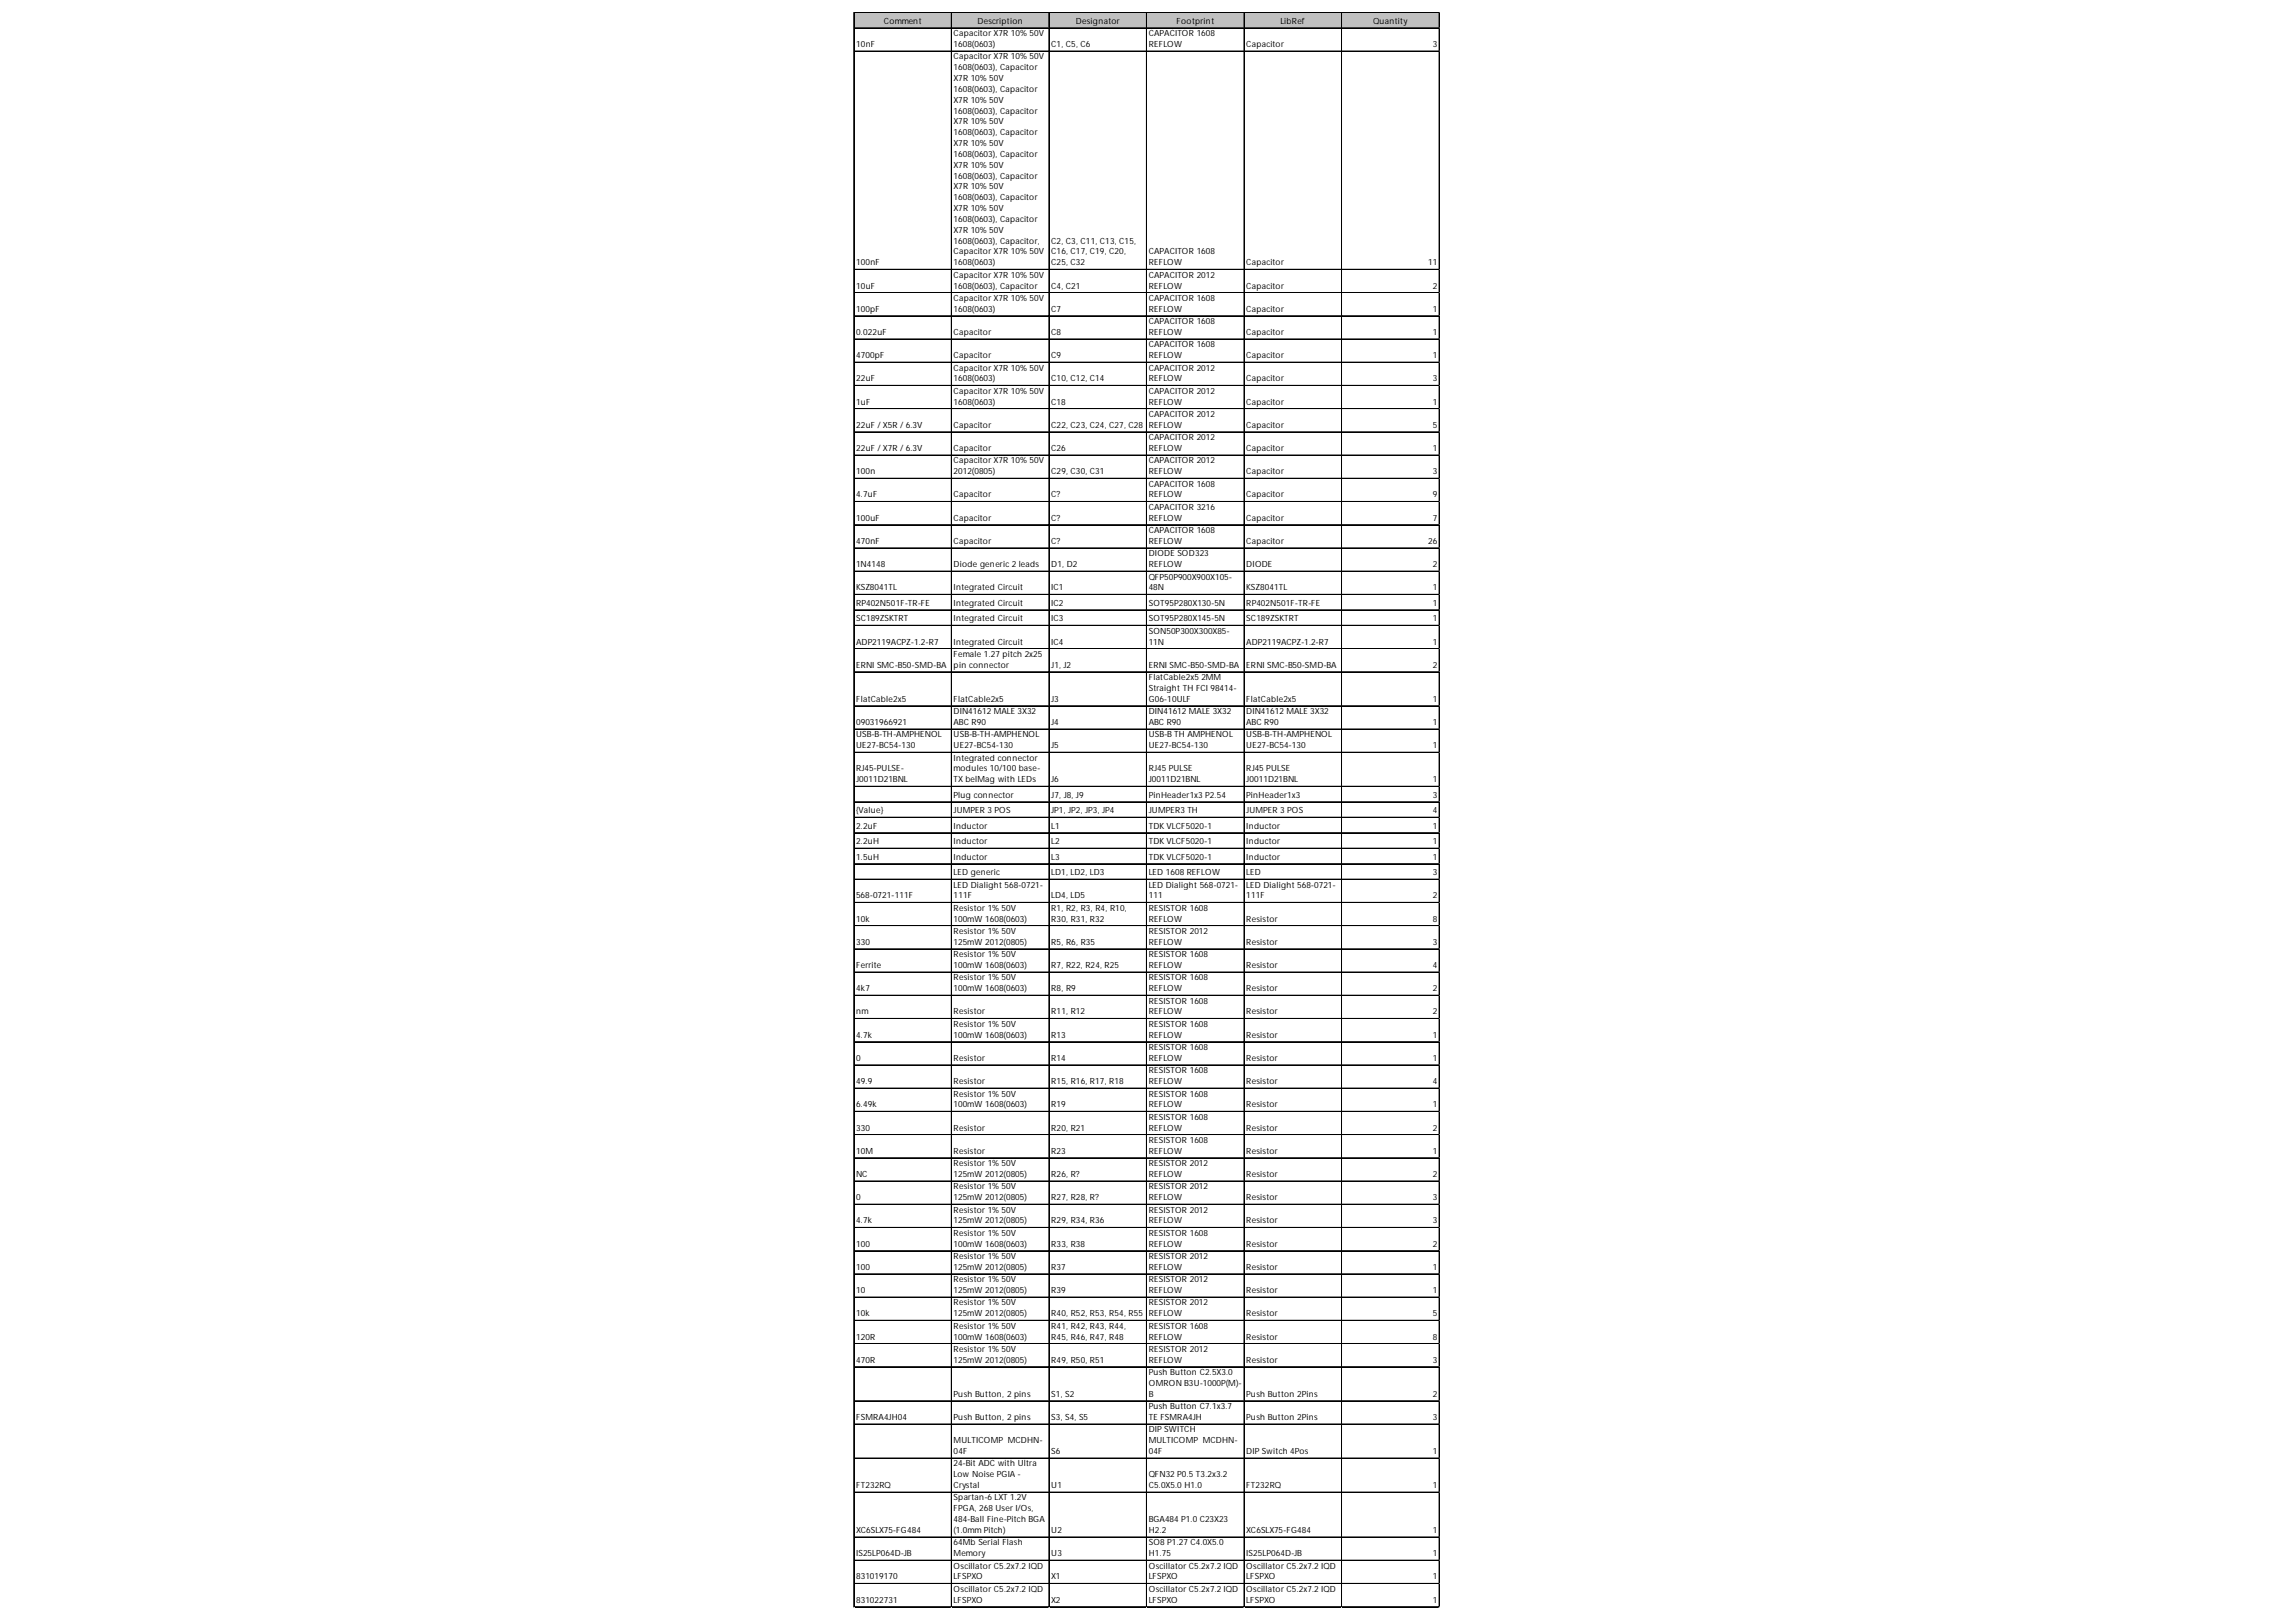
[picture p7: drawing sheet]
<svg xmlns="http://www.w3.org/2000/svg" width="297mm" height="210mm" viewBox="0 0 297 210" stroke-linecap="round" stroke-linejoin="round" font-family="sans-serif">
<defs><g id="words">
<g font-size="1.1">
<text x="114.4" y="3.1">Comment</text>
<text x="123.4" y="4.7">Capacitor X7R 10% 50V</text>
<text x="126.5" y="3.1">Description</text>
<text x="139.2" y="3.1">Designator</text>
<text x="148.6" y="4.7">CAPACITOR 1608</text>
<text x="152.2" y="3.1">Footprint</text>
<text x="165.6" y="3.1">LibRef</text>
<text x="177.7" y="3.1">Quantity</text>
<text x="110.8" y="6.1">10nF</text>
<text x="123.4" y="6.1">1608(0603)</text>
<text x="123.4" y="7.7">Capacitor X7R 10% 50V</text>
<text x="123.4" y="9.1">1608(0603), Capacitor</text>
<text x="123.4" y="10.5">X7R 10% 50V</text>
<text x="123.4" y="11.9">1608(0603), Capacitor</text>
<text x="136" y="6.1">C1, C5, C6</text>
<text x="148.6" y="6.1">REFLOW</text>
<text x="161.2" y="6.1">Capacitor</text>
<text x="185.4" y="6.1">3</text>
<text x="123.4" y="13.3">X7R 10% 50V</text>
<text x="123.4" y="14.7">1608(0603), Capacitor</text>
<text x="123.4" y="16.1">X7R 10% 50V</text>
<text x="123.4" y="17.5">1608(0603), Capacitor</text>
<text x="123.4" y="18.9">X7R 10% 50V</text>
<text x="123.4" y="20.3">1608(0603), Capacitor</text>
<text x="123.4" y="21.7">X7R 10% 50V</text>
<text x="123.4" y="23.1">1608(0603), Capacitor</text>
<text x="123.4" y="24.5">X7R 10% 50V</text>
<text x="123.4" y="25.9">1608(0603), Capacitor</text>
<text x="123.4" y="27.3">X7R 10% 50V</text>
<text x="123.4" y="28.7">1608(0603), Capacitor</text>
<text x="110.8" y="34.3">100nF</text>
<text x="123.4" y="30.1">X7R 10% 50V</text>
<text x="123.4" y="31.5">1608(0603), Capacitor,</text>
<text x="123.4" y="32.9">Capacitor X7R 10% 50V</text>
<text x="123.4" y="34.3">1608(0603)</text>
<text x="123.4" y="35.9">Capacitor X7R 10% 50V</text>
<text x="136" y="31.5">C2, C3, C11, C13, C15,</text>
<text x="136" y="32.9">C16, C17, C19, C20,</text>
<text x="136" y="34.3">C25, C32</text>
<text x="148.6" y="32.9">CAPACITOR 1608</text>
<text x="148.6" y="34.3">REFLOW</text>
<text x="148.6" y="35.9">CAPACITOR 2012</text>
<text x="161.2" y="34.3">Capacitor</text>
<text x="184.8" y="34.3">11</text>
<text x="110.8" y="37.3">10uF</text>
<text x="110.8" y="40.3">100pF</text>
<text x="123.4" y="37.3">1608(0603), Capacitor</text>
<text x="123.4" y="38.9">Capacitor X7R 10% 50V</text>
<text x="123.4" y="40.3">1608(0603)</text>
<text x="136" y="37.3">C4, C21</text>
<text x="136" y="40.3">C7</text>
<text x="148.6" y="37.3">REFLOW</text>
<text x="148.6" y="38.9">CAPACITOR 1608</text>
<text x="148.6" y="40.3">REFLOW</text>
<text x="148.6" y="41.9">CAPACITOR 1608</text>
<text x="161.2" y="37.3">Capacitor</text>
<text x="161.2" y="40.3">Capacitor</text>
<text x="185.4" y="37.3">2</text>
<text x="185.4" y="40.3">1</text>
<text x="110.8" y="43.3">0.022uF</text>
<text x="110.8" y="46.4">4700pF</text>
<text x="123.4" y="43.3">Capacitor</text>
<text x="123.4" y="46.4">Capacitor</text>
<text x="123.4" y="48">Capacitor X7R 10% 50V</text>
<text x="136" y="43.3">C8</text>
<text x="136" y="46.4">C9</text>
<text x="148.6" y="43.3">REFLOW</text>
<text x="148.6" y="44.9">CAPACITOR 1608</text>
<text x="148.6" y="46.4">REFLOW</text>
<text x="148.6" y="48">CAPACITOR 2012</text>
<text x="161.2" y="43.3">Capacitor</text>
<text x="161.2" y="46.4">Capacitor</text>
<text x="185.4" y="43.3">1</text>
<text x="185.4" y="46.4">1</text>
<text x="110.8" y="49.4">22uF</text>
<text x="110.8" y="52.4">1uF</text>
<text x="123.4" y="49.4">1608(0603)</text>
<text x="123.4" y="51">Capacitor X7R 10% 50V</text>
<text x="123.4" y="52.4">1608(0603)</text>
<text x="136" y="49.4">C10, C12, C14</text>
<text x="136" y="52.4">C18</text>
<text x="148.6" y="49.4">REFLOW</text>
<text x="148.6" y="51">CAPACITOR 2012</text>
<text x="148.6" y="52.4">REFLOW</text>
<text x="148.6" y="54">CAPACITOR 2012</text>
<text x="161.2" y="49.4">Capacitor</text>
<text x="161.2" y="52.4">Capacitor</text>
<text x="185.4" y="49.4">3</text>
<text x="185.4" y="52.4">1</text>
<text x="110.8" y="55.4">22uF /X5R / 6.3V</text>
<text x="110.8" y="58.4">22uF /X7R / 6.3V</text>
<text x="123.4" y="55.4">Capacitor</text>
<text x="123.4" y="58.4">Capacitor</text>
<text x="123.4" y="60">Capacitor X7R 10% 50V</text>
<text x="136" y="55.4">C22, C23, C24, C27, C28</text>
<text x="136" y="58.4">C26</text>
<text x="148.6" y="55.4">REFLOW</text>
<text x="148.6" y="57">CAPACITOR 2012</text>
<text x="148.6" y="58.4">REFLOW</text>
<text x="148.6" y="60">CAPACITOR 2012</text>
<text x="161.2" y="55.4">Capacitor</text>
<text x="161.2" y="58.4">Capacitor</text>
<text x="185.4" y="55.4">5</text>
<text x="185.4" y="58.4">1</text>
<text x="110.8" y="61.4">100n</text>
<text x="110.8" y="64.4">4.7uF</text>
<text x="123.4" y="61.4">2012(0805)</text>
<text x="123.4" y="64.4">Capacitor</text>
<text x="136" y="61.4">C29, C30, C31</text>
<text x="136" y="64.4">C?</text>
<text x="148.6" y="61.4">REFLOW</text>
<text x="148.6" y="63">CAPACITOR 1608</text>
<text x="148.6" y="64.4">REFLOW</text>
<text x="148.6" y="66">CAPACITOR 3216</text>
<text x="161.2" y="61.4">Capacitor</text>
<text x="161.2" y="64.4">Capacitor</text>
<text x="185.4" y="61.4">3</text>
<text x="185.4" y="64.4">9</text>
<text x="110.8" y="67.4">100uF</text>
<text x="110.8" y="70.4">470nF</text>
<text x="123.4" y="67.4">Capacitor</text>
<text x="123.4" y="70.4">Capacitor</text>
<text x="136" y="67.4">C?</text>
<text x="136" y="70.4">C?</text>
<text x="148.6" y="67.4">REFLOW</text>
<text x="148.6" y="69">CAPACITOR 1608</text>
<text x="148.6" y="70.4">REFLOW</text>
<text x="148.6" y="72">DIODE SOD323</text>
<text x="161.2" y="67.4">Capacitor</text>
<text x="161.2" y="70.4">Capacitor</text>
<text x="184.8" y="70.4">26</text>
<text x="185.4" y="67.4">7</text>
<text x="110.8" y="73.4">1N4148</text>
<text x="110.8" y="76.4">KSZ8041TL</text>
<text x="123.4" y="73.4">Diode generic 2 leads</text>
<text x="123.4" y="76.4">Integrated Circuit</text>
<text x="136" y="73.4">D1, D2</text>
<text x="136" y="76.4">IC1</text>
<text x="148.6" y="73.4">REFLOW</text>
<text x="148.6" y="75">QFP50P900X900X105-</text>
<text x="148.6" y="76.4">48N</text>
<text x="161.2" y="73.4">DIODE</text>
<text x="161.2" y="76.4">KSZ8041TL</text>
<text x="185.4" y="73.4">2</text>
<text x="185.4" y="76.4">1</text>
<text x="110.8" y="78.4">RP402N501F-TR-FE</text>
<text x="110.8" y="80.4">SC189ZSKTRT</text>
<text x="110.8" y="83.4">ADP2119ACPZ-1.2-R7</text>
<text x="123.4" y="78.4">Integrated Circuit</text>
<text x="123.4" y="80.4">Integrated Circuit</text>
<text x="123.4" y="83.4">Integrated Circuit</text>
<text x="136" y="78.4">IC2</text>
<text x="136" y="80.4">IC3</text>
<text x="136" y="83.4">IC4</text>
<text x="148.6" y="78.4">SOT95P280X130-5N</text>
<text x="148.6" y="80.4">SOT95P280X145-5N</text>
<text x="148.6" y="82">SON50P300X300X85-</text>
<text x="148.6" y="83.4">11N</text>
<text x="161.2" y="78.4">RP402N501F-TR-FE</text>
<text x="161.2" y="80.4">SC189ZSKTRT</text>
<text x="161.2" y="83.4">ADP2119ACPZ-1.2-R7</text>
<text x="185.4" y="78.4">1</text>
<text x="185.4" y="80.4">1</text>
<text x="185.4" y="83.4">1</text>
<text x="110.8" y="86.4">ERNI SMC-B50-SMD-BA</text>
<text x="123.4" y="85">Female 1.27 pitch 2x25</text>
<text x="123.4" y="86.4">pin connector</text>
<text x="136" y="86.4">J1, J2</text>
<text x="148.6" y="86.4">ERNI SMC-B50-SMD-BA</text>
<text x="148.6" y="88">FlatCable2x5 2MM</text>
<text x="148.6" y="89.4">Straight TH FCI 98414-</text>
<text x="161.2" y="86.4">ERNI SMC-B50-SMD-BA</text>
<text x="185.4" y="86.4">2</text>
<text x="110.8" y="90.8">FlatCable2x5</text>
<text x="110.8" y="93.8">09031966921</text>
<text x="110.8" y="95.4">USB-B-TH-AMPHENOL</text>
<text x="123.4" y="90.8">FlatCable2x5</text>
<text x="123.4" y="92.4">DIN41612 MALE 3X32</text>
<text x="123.4" y="93.8">ABC R90</text>
<text x="123.4" y="95.4">USB-B-TH-AMPHENOL</text>
<text x="136" y="90.8">J3</text>
<text x="136" y="93.8">J4</text>
<text x="148.6" y="90.8">G06-10ULF</text>
<text x="148.6" y="92.4">DIN41612 MALE 3X32</text>
<text x="148.6" y="93.8">ABC R90</text>
<text x="148.6" y="95.4">USB-B TH AMPHENOL</text>
<text x="161.2" y="90.8">FlatCable2x5</text>
<text x="161.2" y="92.4">DIN41612 MALE 3X32</text>
<text x="161.2" y="93.8">ABC R90</text>
<text x="161.2" y="95.4">USB-B-TH-AMPHENOL</text>
<text x="185.4" y="90.8">1</text>
<text x="185.4" y="93.8">1</text>
<text x="110.8" y="96.8">UE27-BC54-130</text>
<text x="110.8" y="99.8">RJ45-PULSE-</text>
<text x="110.8" y="101.2">J0011D21BNL</text>
<text x="123.4" y="96.8">UE27-BC54-130</text>
<text x="123.4" y="98.4">Integrated connector</text>
<text x="123.4" y="99.8">modules 10/100 base-</text>
<text x="123.4" y="101.2">TX belMag with LEDs</text>
<text x="136" y="96.8">J5</text>
<text x="136" y="101.2">J6</text>
<text x="148.6" y="96.8">UE27-BC54-130</text>
<text x="148.6" y="99.8">RJ45 PULSE</text>
<text x="148.6" y="101.2">J0011D21BNL</text>
<text x="161.2" y="96.8">UE27-BC54-130</text>
<text x="161.2" y="99.8">RJ45 PULSE</text>
<text x="161.2" y="101.2">J0011D21BNL</text>
<text x="185.4" y="96.8">1</text>
<text x="185.4" y="101.2">1</text>
<text x="110.8" y="105.2">{Value}</text>
<text x="110.8" y="107.2">2.2uF</text>
<text x="123.4" y="103.2">Plug connector</text>
<text x="123.4" y="105.2">JUMPER 3 POS</text>
<text x="123.4" y="107.2">Inductor</text>
<text x="136" y="103.2">J7, J8, J9</text>
<text x="136" y="105.2">JP1, JP2, JP3, JP4</text>
<text x="136" y="107.2">L1</text>
<text x="148.6" y="103.2">PinHeader1x3 P2.54</text>
<text x="148.6" y="105.2">JUMPER3 TH</text>
<text x="148.6" y="107.2">TDK VLCF5020-1</text>
<text x="161.2" y="103.2">PinHeader1x3</text>
<text x="161.2" y="105.2">JUMPER 3 POS</text>
<text x="161.2" y="107.2">Inductor</text>
<text x="185.4" y="103.2">3</text>
<text x="185.4" y="105.2">4</text>
<text x="185.4" y="107.2">1</text>
<text x="110.8" y="109.2">2.2uH</text>
<text x="110.8" y="111.3">1.5uH</text>
<text x="123.4" y="109.2">Inductor</text>
<text x="123.4" y="111.3">Inductor</text>
<text x="123.4" y="113.3">LED generic</text>
<text x="136" y="109.2">L2</text>
<text x="136" y="111.3">L3</text>
<text x="136" y="113.3">LD1, LD2, LD3</text>
<text x="148.6" y="109.2">TDK VLCF5020-1</text>
<text x="148.6" y="111.3">TDK VLCF5020-1</text>
<text x="148.6" y="113.3">LED 1608 REFLOW</text>
<text x="161.2" y="109.2">Inductor</text>
<text x="161.2" y="111.3">Inductor</text>
<text x="161.2" y="113.3">LED</text>
<text x="185.4" y="109.2">1</text>
<text x="185.4" y="111.3">1</text>
<text x="185.4" y="113.3">3</text>
<text x="110.8" y="116.3">568-0721-111F</text>
<text x="110.8" y="119.3">10k</text>
<text x="123.4" y="114.9">LED Dialight 568-0721-</text>
<text x="123.4" y="116.3">111F</text>
<text x="123.4" y="117.9">Resistor 1% 50V</text>
<text x="123.4" y="119.3">100mW 1608(0603)</text>
<text x="136" y="116.3">LD4, LD5</text>
<text x="136" y="117.9">R1, R2, R3, R4, R10,</text>
<text x="136" y="119.3">R30, R31, R32</text>
<text x="148.6" y="114.9">LED Dialight 568-0721-</text>
<text x="148.6" y="116.3">111</text>
<text x="148.6" y="117.9">RESISTOR 1608</text>
<text x="148.6" y="119.3">REFLOW</text>
<text x="161.2" y="114.9">LED Dialight 568-0721-</text>
<text x="161.2" y="116.3">111F</text>
<text x="161.2" y="119.3">Resistor</text>
<text x="185.4" y="116.3">2</text>
<text x="185.4" y="119.3">8</text>
<text x="110.8" y="122.3">330</text>
<text x="110.8" y="125.3">Ferrite</text>
<text x="123.4" y="120.9">Resistor 1% 50V</text>
<text x="123.4" y="122.3">125mW 2012(0805)</text>
<text x="123.4" y="123.9">Resistor 1% 50V</text>
<text x="123.4" y="125.3">100mW 1608(0603)</text>
<text x="136" y="122.3">R5, R6, R35</text>
<text x="136" y="125.3">R7, R22, R24, R25</text>
<text x="148.6" y="120.9">RESISTOR 2012</text>
<text x="148.6" y="122.3">REFLOW</text>
<text x="148.6" y="123.9">RESISTOR 1608</text>
<text x="148.6" y="125.3">REFLOW</text>
<text x="161.2" y="122.3">Resistor</text>
<text x="161.2" y="125.3">Resistor</text>
<text x="185.4" y="122.3">3</text>
<text x="185.4" y="125.3">4</text>
<text x="110.8" y="128.3">4k7</text>
<text x="110.8" y="131.3">nm</text>
<text x="123.4" y="126.9">Resistor 1% 50V</text>
<text x="123.4" y="128.3">100mW 1608(0603)</text>
<text x="123.4" y="131.3">Resistor</text>
<text x="136" y="128.3">R8, R9</text>
<text x="136" y="131.3">R11, R12</text>
<text x="148.6" y="126.9">RESISTOR 1608</text>
<text x="148.6" y="128.3">REFLOW</text>
<text x="148.6" y="129.9">RESISTOR 1608</text>
<text x="148.6" y="131.3">REFLOW</text>
<text x="161.2" y="128.3">Resistor</text>
<text x="161.2" y="131.3">Resistor</text>
<text x="185.4" y="128.3">2</text>
<text x="185.4" y="131.3">2</text>
<text x="110.8" y="134.3">4.7k</text>
<text x="110.8" y="137.3">0</text>
<text x="123.4" y="132.9">Resistor 1% 50V</text>
<text x="123.4" y="134.3">100mW 1608(0603)</text>
<text x="123.4" y="137.3">Resistor</text>
<text x="136" y="134.3">R13</text>
<text x="136" y="137.3">R14</text>
<text x="148.6" y="132.9">RESISTOR 1608</text>
<text x="148.6" y="134.3">REFLOW</text>
<text x="148.6" y="135.9">RESISTOR 1608</text>
<text x="148.6" y="137.3">REFLOW</text>
<text x="161.2" y="134.3">Resistor</text>
<text x="161.2" y="137.3">Resistor</text>
<text x="185.4" y="134.3">1</text>
<text x="185.4" y="137.3">1</text>
<text x="110.8" y="140.3">49.9</text>
<text x="110.8" y="143.3">6.49k</text>
<text x="123.4" y="140.3">Resistor</text>
<text x="123.4" y="141.9">Resistor 1% 50V</text>
<text x="123.4" y="143.3">100mW 1608(0603)</text>
<text x="136" y="140.3">R15, R16, R17, R18</text>
<text x="136" y="143.3">R19</text>
<text x="148.6" y="138.9">RESISTOR 1608</text>
<text x="148.6" y="140.3">REFLOW</text>
<text x="148.6" y="141.9">RESISTOR 1608</text>
<text x="148.6" y="143.3">REFLOW</text>
<text x="161.2" y="140.3">Resistor</text>
<text x="161.2" y="143.3">Resistor</text>
<text x="185.4" y="140.3">4</text>
<text x="185.4" y="143.3">1</text>
<text x="110.8" y="146.3">330</text>
<text x="110.8" y="149.3">10M</text>
<text x="123.4" y="146.3">Resistor</text>
<text x="123.4" y="149.3">Resistor</text>
<text x="136" y="146.3">R20, R21</text>
<text x="136" y="149.3">R23</text>
<text x="148.6" y="144.9">RESISTOR 1608</text>
<text x="148.6" y="146.3">REFLOW</text>
<text x="148.6" y="147.9">RESISTOR 1608</text>
<text x="148.6" y="149.3">REFLOW</text>
<text x="161.2" y="146.3">Resistor</text>
<text x="161.2" y="149.3">Resistor</text>
<text x="185.4" y="146.3">2</text>
<text x="185.4" y="149.3">1</text>
<text x="110.8" y="152.3">NC</text>
<text x="110.8" y="155.3">0</text>
<text x="123.4" y="150.9">Resistor 1% 50V</text>
<text x="123.4" y="152.3">125mW 2012(0805)</text>
<text x="123.4" y="153.9">Resistor 1% 50V</text>
<text x="123.4" y="155.3">125mW 2012(0805)</text>
<text x="136" y="152.3">R26, R?</text>
<text x="136" y="155.3">R27, R28, R?</text>
<text x="148.6" y="150.9">RESISTOR 2012</text>
<text x="148.6" y="152.3">REFLOW</text>
<text x="148.6" y="153.9">RESISTOR 2012</text>
<text x="148.6" y="155.3">REFLOW</text>
<text x="161.2" y="152.3">Resistor</text>
<text x="161.2" y="155.3">Resistor</text>
<text x="185.4" y="152.3">2</text>
<text x="185.4" y="155.3">3</text>
<text x="110.8" y="158.3">4.7k</text>
<text x="110.8" y="161.3">100</text>
<text x="123.4" y="156.9">Resistor 1% 50V</text>
<text x="123.4" y="158.3">125mW 2012(0805)</text>
<text x="123.4" y="159.9">Resistor 1% 50V</text>
<text x="123.4" y="161.3">100mW 1608(0603)</text>
<text x="136" y="158.3">R29, R34, R36</text>
<text x="136" y="161.3">R33, R38</text>
<text x="148.6" y="156.9">RESISTOR 2012</text>
<text x="148.6" y="158.3">REFLOW</text>
<text x="148.6" y="159.9">RESISTOR 1608</text>
<text x="148.6" y="161.3">REFLOW</text>
<text x="161.2" y="158.3">Resistor</text>
<text x="161.2" y="161.3">Resistor</text>
<text x="185.4" y="158.3">3</text>
<text x="185.4" y="161.3">2</text>
<text x="110.8" y="164.3">100</text>
<text x="110.8" y="167.3">10</text>
<text x="123.4" y="162.9">Resistor 1% 50V</text>
<text x="123.4" y="164.3">125mW 2012(0805)</text>
<text x="123.4" y="165.9">Resistor 1% 50V</text>
<text x="123.4" y="167.3">125mW 2012(0805)</text>
<text x="136" y="164.3">R37</text>
<text x="136" y="167.3">R39</text>
<text x="148.6" y="162.9">RESISTOR 2012</text>
<text x="148.6" y="164.3">REFLOW</text>
<text x="148.6" y="165.9">RESISTOR 2012</text>
<text x="148.6" y="167.3">REFLOW</text>
<text x="161.2" y="164.3">Resistor</text>
<text x="161.2" y="167.3">Resistor</text>
<text x="185.4" y="164.3">1</text>
<text x="185.4" y="167.3">1</text>
<text x="110.8" y="170.3">10k</text>
<text x="110.8" y="173.3">120R</text>
<text x="123.4" y="168.9">Resistor 1% 50V</text>
<text x="123.4" y="170.3">125mW 2012(0805)</text>
<text x="123.4" y="171.9">Resistor 1% 50V</text>
<text x="123.4" y="173.3">100mW 1608(0603)</text>
<text x="136" y="170.3">R40, R52, R53, R54, R55</text>
<text x="136" y="171.9">R41, R42, R43, R44,</text>
<text x="136" y="173.3">R45, R46, R47, R48</text>
<text x="148.6" y="168.9">RESISTOR 2012</text>
<text x="148.6" y="170.3">REFLOW</text>
<text x="148.6" y="171.9">RESISTOR 1608</text>
<text x="148.6" y="173.3">REFLOW</text>
<text x="161.2" y="170.3">Resistor</text>
<text x="161.2" y="173.3">Resistor</text>
<text x="185.4" y="170.3">5</text>
<text x="185.4" y="173.3">8</text>
<text x="110.8" y="176.4">470R</text>
<text x="123.4" y="174.9">Resistor 1% 50V</text>
<text x="123.4" y="176.4">125mW 2012(0805)</text>
<text x="136" y="176.4">R49, R50, R51</text>
<text x="148.6" y="174.9">RESISTOR 2012</text>
<text x="148.6" y="176.4">REFLOW</text>
<text x="148.6" y="178">Push Button C2.5X3.0</text>
<text x="148.6" y="179.4">OMRON B3U-1000P(M)-</text>
<text x="161.2" y="176.4">Resistor</text>
<text x="185.4" y="176.4">3</text>
<text x="110.8" y="183.8">FSMRA4JH04</text>
<text x="123.4" y="180.8">Push Button, 2 pins</text>
<text x="123.4" y="183.8">Push Button, 2 pins</text>
<text x="136" y="180.8">S1, S2</text>
<text x="136" y="183.8">S3, S4, S5</text>
<text x="148.6" y="180.8">B</text>
<text x="148.6" y="182.4">Push Button C7.1x3.7</text>
<text x="148.6" y="183.8">TE FSMRA4JH</text>
<text x="148.6" y="185.4">DIP SWITCH</text>
<text x="161.2" y="180.8">Push Button 2Pins</text>
<text x="161.2" y="183.8">Push Button 2Pins</text>
<text x="185.4" y="180.8">2</text>
<text x="185.4" y="183.8">3</text>
<text x="123.4" y="186.8">MULTICOMP MCDHN-</text>
<text x="123.4" y="188.2">04F</text>
<text x="123.4" y="189.8">24-Bit ADC with Ultra</text>
<text x="123.4" y="191.2">Low Noise PGIA -</text>
<text x="136" y="188.2">S6</text>
<text x="148.6" y="186.8">MULTICOMP MCDHN-</text>
<text x="148.6" y="188.2">04F</text>
<text x="148.6" y="191.2">QFN32 P0.5 T3.2x3.2</text>
<text x="161.2" y="188.2">DIP Switch 4Pos</text>
<text x="185.4" y="188.2">1</text>
<text x="110.8" y="192.6">FT232RQ</text>
<text x="123.4" y="192.6">Crystal</text>
<text x="123.4" y="194.2">Spartan-6 LXT 1.2V</text>
<text x="123.4" y="195.6">FPGA, 268 User I/Os,</text>
<text x="123.4" y="197">484-Ball Fine-Pitch BGA</text>
<text x="136" y="192.6">U1</text>
<text x="148.6" y="192.6">C5.0X5.0 H1.0</text>
<text x="148.6" y="197">BGA484 P1.0 C23X23</text>
<text x="161.2" y="192.6">FT232RQ</text>
<text x="185.4" y="192.6">1</text>
<text x="110.8" y="198.4">XC6SLX75-FG484</text>
<text x="110.8" y="201.4">IS25LP064D-JB</text>
<text x="123.4" y="198.4">(1.0mm Pitch)</text>
<text x="123.4" y="200">64Mb Serial Flash</text>
<text x="123.4" y="201.4">Memory</text>
<text x="123.4" y="203">Oscillator C5.2x7.2 IQD</text>
<text x="136" y="198.4">U2</text>
<text x="136" y="201.4">U3</text>
<text x="148.6" y="198.4">H2.2</text>
<text x="148.6" y="200">SO8 P1.27 C4.0X5.0</text>
<text x="148.6" y="201.4">H1.75</text>
<text x="148.6" y="203">Oscillator C5.2x7.2 IQD</text>
<text x="161.2" y="198.4">XC6SLX75-FG484</text>
<text x="161.2" y="201.4">IS25LP064D-JB</text>
<text x="161.2" y="203">Oscillator C5.2x7.2 IQD</text>
<text x="185.4" y="198.4">1</text>
<text x="185.4" y="201.4">1</text>
<text x="110.8" y="204.4">831019170</text>
<text x="110.8" y="207.4">831022731</text>
<text x="123.4" y="204.4">LFSPXO</text>
<text x="123.4" y="206">Oscillator C5.2x7.2 IQD</text>
<text x="123.4" y="207.4">LFSPXO</text>
<text x="136" y="204.4">X1</text>
<text x="136" y="207.4">X2</text>
<text x="148.6" y="204.4">LFSPXO</text>
<text x="148.6" y="206">Oscillator C5.2x7.2 IQD</text>
<text x="148.6" y="207.4">LFSPXO</text>
<text x="161.2" y="204.4">LFSPXO</text>
<text x="161.2" y="206">Oscillator C5.2x7.2 IQD</text>
<text x="161.2" y="207.4">LFSPXO</text>
<text x="185.4" y="204.4">1</text>
<text x="185.4" y="207.4">1</text>
</g>
</g></defs>
<path d="M110.5 1.6h75.8v2.1h-75.8z" fill="#c0c0c0"/>
<g fill="none" stroke="#000" stroke-width=".13">
<path d="M110.5 1.6v206.4M110.6 1.6h75.7M110.6 3.6h75.7M110.6 6.6h75.7M110.6 6.7h75.7M123.1 1.7v206.3M135.7 1.7v206.3M148.3 1.7v206.3M148.4 1.7v206.3M160.9 1.7v206.3M161 1.7v206.3M173.6 1.7v206.3"/>
<path d="M186.2 1.7v206.3M110.6 34.8h75.7M110.6 34.9h75.7M110.6 37.9h75.7M110.6 40.9h75.7M110.6 43.9h75.7M110.6 46.9h75.7M110.6 49.9h75.7M110.6 52.9h75.7M110.6 55.9h75.7M110.6 58.9h75.7M110.6 61.9h75.7"/>
<path d="M110.6 64.9h75.7M110.6 67.9h75.7M110.6 70.9h75.7M110.6 71h75.7M110.6 73.9h75.7M110.6 74h75.7M110.6 76.9h75.7M110.6 77h75.7M110.6 78.9h75.7M110.6 79h75.7M110.6 80.9h75.7M110.6 81h75.7"/>
<path d="M110.6 83.9h75.7M110.6 84h75.7M110.6 86.9h75.7M110.6 87h75.7M110.6 91.3h75.7M110.6 91.4h75.7M110.6 94.3h75.7M110.6 94.4h75.7M110.6 97.3h75.7M110.6 97.4h75.7M110.6 101.8h75.7M110.6 103.8h75.7"/>
<path d="M110.6 105.8h75.7M110.6 107.8h75.7M110.6 109.8h75.7M110.6 111.8h75.7M110.6 113.8h75.7M110.6 116.8h75.7M110.6 119.8h75.7M110.6 122.8h75.7M110.6 125.8h75.7M110.6 128.8h75.7M110.6 131.8h75.7M110.6 134.8h75.7"/>
<path d="M110.6 134.9h75.7M110.6 137.8h75.7M110.6 137.9h75.7M110.6 140.8h75.7M110.6 140.9h75.7M110.6 143.8h75.7M110.6 143.9h75.7M110.6 146.8h75.7M110.6 146.9h75.7M110.6 149.8h75.7M110.6 149.9h75.7M110.6 152.8h75.7"/>
<path d="M110.6 152.9h75.7M110.6 155.8h75.7M110.6 155.9h75.7M110.6 158.8h75.7M110.6 158.9h75.7M110.6 161.8h75.7M110.6 161.9h75.7M110.6 164.8h75.7M110.6 164.9h75.7M110.6 167.9h75.7M110.6 170.9h75.7M110.6 173.9h75.7"/>
<path d="M110.6 176.9h75.7M110.6 181.3h75.7M110.6 184.3h75.7M110.6 188.7h75.7M110.6 193.1h75.7M110.6 198.9h75.7M110.6 201.9h75.7M110.6 202h75.7M110.6 204.9h75.7M110.6 205h75.7M110.6 207.9h75.7M110.6 208h75.7"/>
</g>
<path d="M110.5 208v.1" fill="none" stroke="#d4d4d4" stroke-width=".13"/>
<path d="M110.5 208l.1 .1z" fill="#d4d4d4"/>
<path d="M123.1 208v.1" fill="none" stroke="#d4d4d4" stroke-width=".13"/>
<path d="M123.1 208l.1 .1z" fill="#d4d4d4"/>
<path d="M135.7 208v.1" fill="none" stroke="#d4d4d4" stroke-width=".13"/>
<path d="M135.7 208l.1 .1z" fill="#d4d4d4"/>
<path d="M148.3 208v.1" fill="none" stroke="#d4d4d4" stroke-width=".13"/>
<path d="M148.3 208l.1 .1z" fill="#d4d4d4"/>
<path d="M160.9 208v.1" fill="none" stroke="#d4d4d4" stroke-width=".13"/>
<path d="M160.9 208l.1 .1z" fill="#d4d4d4"/>
<path d="M173.6 208v.1" fill="none" stroke="#d4d4d4" stroke-width=".13"/>
<path d="M173.6 208l.1 .1z" fill="#d4d4d4"/>
<path d="M186.2 208v.1" fill="none" stroke="#d4d4d4" stroke-width=".13"/>
<path d="M186.2 208l.1 .1z" fill="#d4d4d4"/>
<path d="M186.3 1.6h.1" fill="none" stroke="#d4d4d4" stroke-width=".13"/>
<path d="M186.3 1.6v.1z" fill="#d4d4d4"/>
<path d="M186.3 3.6h.1" fill="none" stroke="#d4d4d4" stroke-width=".13"/>
<path d="M186.3 3.6v.1z" fill="#d4d4d4"/>
<path d="M186.3 6.6h.1" fill="none" stroke="#d4d4d4" stroke-width=".13"/>
<path d="M186.3 6.6v.1z" fill="#d4d4d4"/>
<path d="M186.3 34.8h.1" fill="none" stroke="#d4d4d4" stroke-width=".13"/>
<path d="M186.3 34.8v.1z" fill="#d4d4d4"/>
<path d="M186.3 37.9h.1" fill="none" stroke="#d4d4d4" stroke-width=".13"/>
<path d="M186.3 37.9v.1z" fill="#d4d4d4"/>
<path d="M186.3 40.9h.1" fill="none" stroke="#d4d4d4" stroke-width=".13"/>
<path d="M186.3 40.9v.1z" fill="#d4d4d4"/>
<path d="M186.3 43.9h.1" fill="none" stroke="#d4d4d4" stroke-width=".13"/>
<path d="M186.3 43.9v.1z" fill="#d4d4d4"/>
<path d="M186.3 46.9h.1" fill="none" stroke="#d4d4d4" stroke-width=".13"/>
<path d="M186.3 46.9v.1z" fill="#d4d4d4"/>
<path d="M186.3 49.9h.1" fill="none" stroke="#d4d4d4" stroke-width=".13"/>
<path d="M186.3 49.9v.1z" fill="#d4d4d4"/>
<path d="M186.3 52.9h.1" fill="none" stroke="#d4d4d4" stroke-width=".13"/>
<path d="M186.3 52.9v.1z" fill="#d4d4d4"/>
<path d="M186.3 55.9h.1" fill="none" stroke="#d4d4d4" stroke-width=".13"/>
<path d="M186.3 55.9v.1z" fill="#d4d4d4"/>
<path d="M186.3 58.9h.1" fill="none" stroke="#d4d4d4" stroke-width=".13"/>
<path d="M186.3 58.9v.1z" fill="#d4d4d4"/>
<path d="M186.3 61.9h.1" fill="none" stroke="#d4d4d4" stroke-width=".13"/>
<path d="M186.3 61.9v.1z" fill="#d4d4d4"/>
<path d="M186.3 64.9h.1" fill="none" stroke="#d4d4d4" stroke-width=".13"/>
<path d="M186.3 64.9v.1z" fill="#d4d4d4"/>
<path d="M186.3 67.9h.1" fill="none" stroke="#d4d4d4" stroke-width=".13"/>
<path d="M186.3 67.9v.1z" fill="#d4d4d4"/>
<path d="M186.3 70.9h.1" fill="none" stroke="#d4d4d4" stroke-width=".13"/>
<path d="M186.3 70.9v.1z" fill="#d4d4d4"/>
<path d="M186.3 73.9h.1" fill="none" stroke="#d4d4d4" stroke-width=".13"/>
<path d="M186.3 73.9v.1z" fill="#d4d4d4"/>
<path d="M186.3 76.9h.1" fill="none" stroke="#d4d4d4" stroke-width=".13"/>
<path d="M186.3 76.9v.1z" fill="#d4d4d4"/>
<path d="M186.3 78.9h.1" fill="none" stroke="#d4d4d4" stroke-width=".13"/>
<path d="M186.3 78.9v.1z" fill="#d4d4d4"/>
<path d="M186.3 80.9h.1" fill="none" stroke="#d4d4d4" stroke-width=".13"/>
<path d="M186.3 80.9v.1z" fill="#d4d4d4"/>
<path d="M186.3 83.9h.1" fill="none" stroke="#d4d4d4" stroke-width=".13"/>
<path d="M186.3 83.9v.1z" fill="#d4d4d4"/>
<path d="M186.3 86.9h.1" fill="none" stroke="#d4d4d4" stroke-width=".13"/>
<path d="M186.3 86.9v.1z" fill="#d4d4d4"/>
<path d="M186.3 91.3h.1" fill="none" stroke="#d4d4d4" stroke-width=".13"/>
<path d="M186.3 91.3v.1z" fill="#d4d4d4"/>
<path d="M186.3 94.3h.1" fill="none" stroke="#d4d4d4" stroke-width=".13"/>
<path d="M186.3 94.3v.1z" fill="#d4d4d4"/>
<path d="M186.3 97.3h.1" fill="none" stroke="#d4d4d4" stroke-width=".13"/>
<path d="M186.3 97.3v.1z" fill="#d4d4d4"/>
<path d="M186.3 101.8h.1" fill="none" stroke="#d4d4d4" stroke-width=".13"/>
<path d="M186.3 101.8v.1z" fill="#d4d4d4"/>
<path d="M186.3 103.8h.1" fill="none" stroke="#d4d4d4" stroke-width=".13"/>
<path d="M186.3 103.8v.1z" fill="#d4d4d4"/>
<path d="M186.3 105.8h.1" fill="none" stroke="#d4d4d4" stroke-width=".13"/>
<path d="M186.3 105.8v.1z" fill="#d4d4d4"/>
<path d="M186.3 107.8h.1" fill="none" stroke="#d4d4d4" stroke-width=".13"/>
<path d="M186.3 107.8v.1z" fill="#d4d4d4"/>
<path d="M186.3 109.8h.1" fill="none" stroke="#d4d4d4" stroke-width=".13"/>
<path d="M186.3 109.8v.1z" fill="#d4d4d4"/>
<path d="M186.3 111.8h.1" fill="none" stroke="#d4d4d4" stroke-width=".13"/>
<path d="M186.3 111.8v.1z" fill="#d4d4d4"/>
<path d="M186.3 113.8h.1" fill="none" stroke="#d4d4d4" stroke-width=".13"/>
<path d="M186.3 113.8v.1z" fill="#d4d4d4"/>
<path d="M186.3 116.8h.1" fill="none" stroke="#d4d4d4" stroke-width=".13"/>
<path d="M186.3 116.8v.1z" fill="#d4d4d4"/>
<path d="M186.3 119.8h.1" fill="none" stroke="#d4d4d4" stroke-width=".13"/>
<path d="M186.3 119.8v.1z" fill="#d4d4d4"/>
<path d="M186.3 122.8h.1" fill="none" stroke="#d4d4d4" stroke-width=".13"/>
<path d="M186.3 122.8v.1z" fill="#d4d4d4"/>
<path d="M186.3 125.8h.1" fill="none" stroke="#d4d4d4" stroke-width=".13"/>
<path d="M186.3 125.8v.1z" fill="#d4d4d4"/>
<path d="M186.3 128.8h.1" fill="none" stroke="#d4d4d4" stroke-width=".13"/>
<path d="M186.3 128.8v.1z" fill="#d4d4d4"/>
<path d="M186.3 131.8h.1" fill="none" stroke="#d4d4d4" stroke-width=".13"/>
<path d="M186.3 131.8v.1z" fill="#d4d4d4"/>
<path d="M186.3 134.8h.1" fill="none" stroke="#d4d4d4" stroke-width=".13"/>
<path d="M186.3 134.8v.1z" fill="#d4d4d4"/>
<path d="M186.3 137.8h.1" fill="none" stroke="#d4d4d4" stroke-width=".13"/>
<path d="M186.3 137.8v.1z" fill="#d4d4d4"/>
<path d="M186.3 140.8h.1" fill="none" stroke="#d4d4d4" stroke-width=".13"/>
<path d="M186.3 140.8v.1z" fill="#d4d4d4"/>
<path d="M186.3 143.8h.1" fill="none" stroke="#d4d4d4" stroke-width=".13"/>
<path d="M186.3 143.8v.1z" fill="#d4d4d4"/>
<path d="M186.3 146.8h.1" fill="none" stroke="#d4d4d4" stroke-width=".13"/>
<path d="M186.3 146.8v.1z" fill="#d4d4d4"/>
<path d="M186.3 149.8h.1" fill="none" stroke="#d4d4d4" stroke-width=".13"/>
<path d="M186.3 149.8v.1z" fill="#d4d4d4"/>
<path d="M186.3 152.8h.1" fill="none" stroke="#d4d4d4" stroke-width=".13"/>
<path d="M186.3 152.8v.1z" fill="#d4d4d4"/>
<path d="M186.3 155.8h.1" fill="none" stroke="#d4d4d4" stroke-width=".13"/>
<path d="M186.3 155.8v.1z" fill="#d4d4d4"/>
<path d="M186.3 158.8h.1" fill="none" stroke="#d4d4d4" stroke-width=".13"/>
<path d="M186.3 158.8v.1z" fill="#d4d4d4"/>
<path d="M186.3 161.8h.1" fill="none" stroke="#d4d4d4" stroke-width=".13"/>
<path d="M186.3 161.8v.1z" fill="#d4d4d4"/>
<path d="M186.3 164.8h.1" fill="none" stroke="#d4d4d4" stroke-width=".13"/>
<path d="M186.3 164.8v.1z" fill="#d4d4d4"/>
<path d="M186.3 167.9h.1" fill="none" stroke="#d4d4d4" stroke-width=".13"/>
<path d="M186.3 167.9v.1z" fill="#d4d4d4"/>
<path d="M186.3 170.9h.1" fill="none" stroke="#d4d4d4" stroke-width=".13"/>
<path d="M186.3 170.9v.1z" fill="#d4d4d4"/>
<path d="M186.3 173.9h.1" fill="none" stroke="#d4d4d4" stroke-width=".13"/>
<path d="M186.3 173.9v.1z" fill="#d4d4d4"/>
<path d="M186.3 176.9h.1" fill="none" stroke="#d4d4d4" stroke-width=".13"/>
<path d="M186.3 176.9v.1z" fill="#d4d4d4"/>
<path d="M186.3 181.3h.1" fill="none" stroke="#d4d4d4" stroke-width=".13"/>
<path d="M186.3 181.3v.1z" fill="#d4d4d4"/>
<path d="M186.3 184.3h.1" fill="none" stroke="#d4d4d4" stroke-width=".13"/>
<path d="M186.3 184.3v.1z" fill="#d4d4d4"/>
<path d="M186.3 188.7h.1" fill="none" stroke="#d4d4d4" stroke-width=".13"/>
<path d="M186.3 188.7v.1z" fill="#d4d4d4"/>
<path d="M186.3 193.1h.1" fill="none" stroke="#d4d4d4" stroke-width=".13"/>
<path d="M186.3 193.1v.1z" fill="#d4d4d4"/>
<path d="M186.3 198.9h.1" fill="none" stroke="#d4d4d4" stroke-width=".13"/>
<path d="M186.3 198.9v.1z" fill="#d4d4d4"/>
<path d="M186.3 201.9h.1" fill="none" stroke="#d4d4d4" stroke-width=".13"/>
<path d="M186.3 201.9v.1z" fill="#d4d4d4"/>
<path d="M186.3 204.9h.1" fill="none" stroke="#d4d4d4" stroke-width=".13"/>
<path d="M186.3 204.9v.1z" fill="#d4d4d4"/>
<path d="M186.3 207.9h.1" fill="none" stroke="#d4d4d4" stroke-width=".13"/>
<path d="M186.3 207.9v.1z" fill="#d4d4d4"/>
<use href="#words"/>
</svg>
